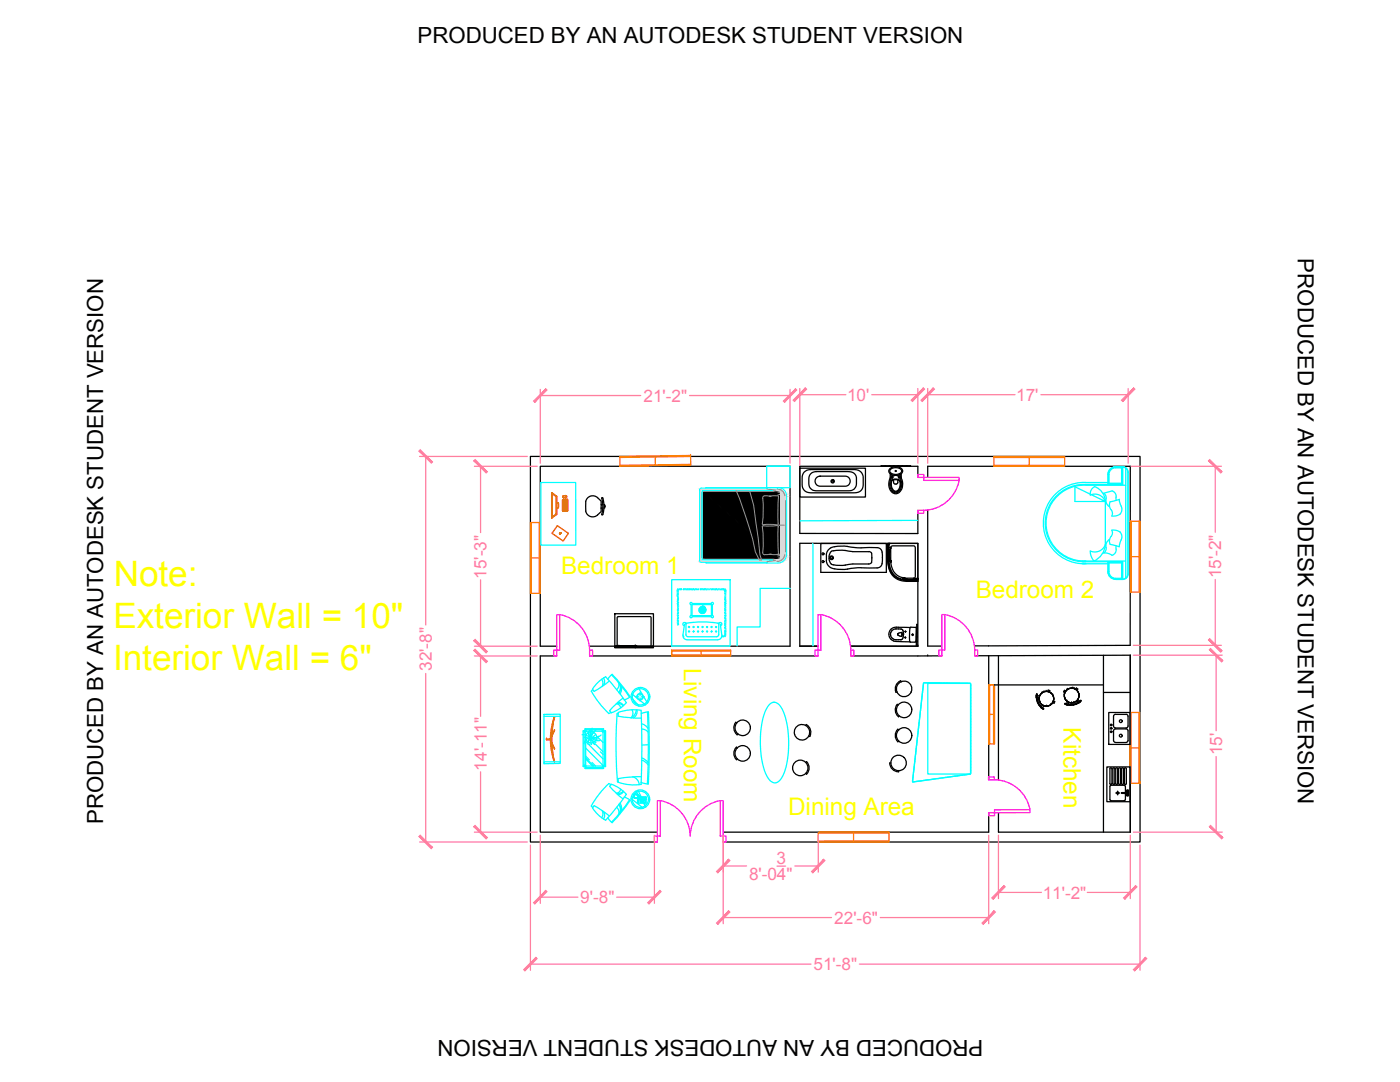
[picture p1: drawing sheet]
<svg xmlns="http://www.w3.org/2000/svg" width="279mm" height="216mm" viewBox="0 0 279 216" stroke-linecap="round" stroke-linejoin="round" font-family="sans-serif">
<defs><g id="words">
<g font-size="7" fill="#ff0">
<text x="22.7" y="117">Note:</text>
<text x="22.6" y="125.3">Exterior Wall = 10&quot;</text>
<text x="22.6" y="133.7">Interior Wall = 6&quot;</text>
</g>
<g font-size="4.8" fill="#ff0">
<text x="112" y="114.5">Bedroom 1</text>
<text x="194.7" y="119.3">Bedroom 2</text>
<text x="136.5" y="133.2" transform="rotate(90 136.5 133.2)">Living Room</text>
<text x="212.2" y="145.1" transform="rotate(90 212.2 145.1)">Kitchen</text>
<text x="157.3" y="162.7">Dining Area</text>
</g>
<g font-size="4.4">
<text x="83.3" y="8.6">PRODUCED BY AN AUTODESK STUDENT VERSION</text>
<text x="259" y="51.6" transform="rotate(90 259 51.6)">PRODUCED BY AN AUTODESK STUDENT VERSION</text>
<text x="20.6" y="164.5" transform="rotate(-90 20.6 164.5)">PRODUCED BY AN AUTODESK STUDENT VERSION</text>
<text x="196.2" y="207.5" transform="rotate(180 196.2 207.5)">PRODUCED BY AN AUTODESK STUDENT VERSION</text>
</g>
<g font-size="3.4" fill="#ff7f9f">
<text x="128.4" y="80.2">21'-2&quot;</text>
<text x="169.1" y="80">10'</text>
<text x="202.8" y="80">17'</text>
<text x="97.1" y="115.5" transform="rotate(-90 97.1 115.5)">15'-3&quot;</text>
<text x="243.7" y="115.4" transform="rotate(-90 243.7 115.4)">15'-2&quot;</text>
<text x="86.2" y="133.9" transform="rotate(-90 86.2 133.9)">32'-8&quot;</text>
<text x="97.1" y="153.7" transform="rotate(-90 97.1 153.7)">14'-11&quot;</text>
<text x="243.9" y="150.7" transform="rotate(-90 243.9 150.7)">15'</text>
<text x="155" y="172.4">3</text>
<text x="149.5" y="175.6">8'-04&quot;</text>
<text x="208.1" y="179.3">11'-2&quot;</text>
<text x="115.8" y="180.2">9'-8&quot;</text>
<text x="166.5" y="184.3">22'-6&quot;</text>
<text x="162.3" y="193.6">51'-8&quot;</text>
</g>
</g></defs>
<!-- layer: 0 -->
<g fill="none" stroke="#000" stroke-width=".25">
<path d="M120.1 99.3h.1a4.5 4.5 0 0 1 0 3.5l-.1-.1a7.4 7.4 0 0 0 0-3.4zM159.6 93.4h12.8a.29 .29 0 0 1 .4 .2 .29 .29 0 0 1-.1 .3v4.8a.35 .35 0 0 1 0 .4 .35 .35 0 0 1-.4 .1h-12.3a.32 .32 0 0 1-.4-.1 .32 .32 0 0 1 0-.4zM160.5 94.2a3.9 3.9 0 0 1 2.6-.5h6.7a1.91 1.91 0 0 1 2.5 2.1v.2a1.82 1.82 0 0 1-2.3 2.3h-7.7a1.84 1.84 0 0 1-2.2-2.3 2.82 2.82 0 0 1 .4-1.8zM161.9 94.4l1-.3h6.2a1.61 1.61 0 0 1 1.8 2.1 1.63 1.63 0 0 1-2.1 1.7h-5.7a1.53 1.53 0 0 1-1.7-1.9 1.97 1.97 0 0 1 .5-1.6zM163 95.3a3.2 3.2 0 0 1 2.2-.3h2.7a1.38 1.38 0 0 1 1.8 .8 1.08 1.08 0 0 1-1.5 1.2h-3.8a1.29 1.29 0 0 1-1.7-1zM176.6 93v-.1h-.7v.1h.8v-.1l2.5 .1M177.7 95.4a2.15 2.15 0 0 0 .9 3.1 1.83 1.83 0 0 0 1.5-2.4l-.2-.7M177.7 94.5a.8 .8 0 0 1-.2-.9 .8 .8 0 0 1 .9-.5 1.35 1.35 0 0 1 1.7 1l-.2 .4M177.7 93.7a1.43 1.43 0 0 1 2.3 .3 1.42 1.42 0 0 1-2.4 0zM177.7 94.5a1.92 1.92 0 0 0 2.2 0M177.7 94.5v.9M177.9 95.9a1.53 1.53 0 0 0 1 2.2 1.69 1.69 0 0 0 .8-2.2"/>
<path d="M177.9 94.7l-.1 .4M177.9 95.8a1.58 1.58 0 0 1 1.7 0M177.9 95.8v.1M177.9 96a1.13 1.13 0 0 1 1.7 .2 1.3 1.3 0 0 1-.9 1.8 1.52 1.52 0 0 1-.8-2M177.9 95.3h.1M178.1 95.2h.1M178.1 95.4h.1M178.2 95.3h.1M178.2 94.8l-.5 .6M178.3 95.9l.1 .5 .2 .2M178.4 93v-.1l.9 .1M178.5 94.9a1.96 1.96 0 0 0 .1 3.4 1.8 1.8 0 0 0 1.1-2.8l-.7-.6"/>
<path d="M179.2 95.9l-.1 .5-.5 .2M179.3 92.9h.7v.1h-.7zM179.3 95.3h.1M179.3 94.8l.6 .6M179.4 95.2h.1M179.4 95.4h.1M179.5 95.3h.1M179.6 95.8l.1 .1M179.7 94.7v.4M179.9 94.5v.9M180 93h.9M180.1 93v-.1l.9 .1"/>
<path d="M181 92.9h.7v.1h-.7zM183.2 95.3v-2.3h-23.6v13.4l23.6 .1v-4.7M185.1 95.3v-2.3h40.5v35.8l-31.1 .1M116.9 100.1a1.43 1.43 0 0 1 2.4-.8l.7 .7v.7M116.9 100.1v.9a1.63 1.63 0 0 0 .9 2.1 1.84 1.84 0 0 0 2.2-1v-.7M120 101.4h.3M120.3 100.7h-.3v.7M120.5 100.7h.2v.7h-.2M120.7 100.9h.1l-.1 .2M163.8 108.5h13.1v5.7h-13.1zM164.9 111.9a1.75 1.75 0 0 0 1.7 1.6M164.9 110.7v1.2"/>
<path d="M165.5 111.1l.1 1 .3 .5M165.9 112.6a6.4 6.4 0 0 0 2.8 .2M165.9 110l-.3 .5-.1 .6M166.6 109.1l-.6 .1a1.72 1.72 0 0 0-1.1 1.5M168.7 109.8l1.5 .3M168.7 109.8h-1.5l-1.3 .2M169.1 109l2.8 .3M169.1 109l-2.5 .1M170.2 112.5l-1.5 .3M170.2 110.1h3.2M170.2 112.5h3.2M171.9 113.3h-1.1a11 11 0 0 1-4.2 .2"/>
<path d="M171.9 109.3h2.6a1.2 1.2 0 0 1 1.5 .9M173.3 110.1l.7 .3M173.9 110.4v1.8M174 112.2l-.7 .3M176 112.4a.98 .98 0 0 1-1 .9h-3.1M176 110.2v2.2M177.1 108.4h5.6a.34 .34 0 0 1 .5 0 .34 .34 0 0 1 0 .5v6.6a.32 .32 0 0 1 0 .5 .32 .32 0 0 1-.4 0h-1.5a3.7 3.7 0 0 1-4.2-4zM177.2 108.7h.2v3.2a3.7 3.7 0 0 0 4.4 3.8h1.1a.3 .3 0 0 1-.5 .2h-1.1a3.6 3.6 0 0 1-3.9-2.6l-.2-1.4zM177.2 108.4l.3 .1a.16 .16 0 0 1-.1 .2 .16 .16 0 0 1-.2-.2zM177.4 109.8v.2zM177.4 111.6l.1 .1zM177.5 112l.4-.1-.5 .2z"/>
<path d="M177.5 110.1v1.3zM177.5 111.6l.2 .6zM177.6 109.2l.2 .2zM177.7 109.3l-.2 .6zM177.8 111.9v.1M177.8 109l.3-.1 4.4 .1 .2 .2v5.5a.49 .49 0 0 1-.1 .6 .49 .49 0 0 1-.6 .1h-1a3.4 3.4 0 0 1-3.2-4zM177.8 111.9h.1M180.2 115.3l.1 .1zM180.3 115.4l.5 .2zM180.5 115.4h.1M180.5 115.3h.1l-.2 .4zM180.5 115.3h.1"/>
<path d="M180.7 115.7h.2zM181 115.7h.1zM181 115.6h1.3zM182.5 115.5l.6-.1zM182.9 115.7l.3-.1v.3h-.3zM183.1 115.4l.1 .2zM185.1 101.8v27.1h2.9M111.1 128.9h-3.3v-35.9h49.9v35.9h-40.1M111.1 130.9h-3.3v35.1h23.4M117.7 130.9h45.5M122.7 122.5h7.4a.26 .26 0 0 1 .3 0 .26 .26 0 0 1 0 .4v5.9a.35 .35 0 0 1-.1 .5 .35 .35 0 0 1-.4 0h-6.8a.3 .3 0 0 1-.4-.1 .3 .3 0 0 1 0-.4zM123 129h7.1a.55 .55 0 0 1-.8 .2h-6.3z"/>
<path d="M123 128.9h4zM123 128.9v.1zM123.2 123.1l6.5-.1a.85 .85 0 0 1 .2 1.1v4.3a.43 .43 0 0 1-.1 .5 .43 .43 0 0 1-.5 0h-5.6a.44 .44 0 0 1-.5-.1 .44 .44 0 0 1 0-.5zM123.4 128.9h.2M123.6 128.9l-.3 .1M123.6 128.9v.1M126.6 128.9v.1M126.6 128.9h.2M126.8 129.2h.1M126.8 128.8l.1 .1zM126.8 129h.1M126.9 128.9v.1"/>
<path d="M130.1 128.9h.3v.3h-.3zM163.2 128.9h-3.6v-20.5h23.6v20.5M169.7 128.9h13.5M177.5 127.1l.3 .5 .5 .3M178 127.2a1.53 1.53 0 0 0 1.3 .5M178.3 125.6a1.06 1.06 0 0 0-.3 1.7M178.3 127.9l.9 .1M178.9 125.5l-.6 .1M178.9 125.5h.2a.89 .89 0 0 1 1 .2 .89 .89 0 0 1 .2 1l-.1 .4M179.1 126.6l.5 .3M179.2 126.6h.1M179.2 128l2.4 .1"/>
<path d="M179.3 125.2a1.48 1.48 0 0 0-1.5 .4 1.48 1.48 0 0 0-.3 1.5M179.3 125.2h2.4M179.3 126.4l-.2 .2M179.6 126.9l.3 .1M179.7 135.8a1.77 1.77 0 0 0-.9 2.3h.2M179.7 135.8l.2 .3M179.8 127.6h-.5M179.9 126.2h.1M179.9 126.2l-.6 .2M179.9 127h.1M180 126.2v.1M180 126.3l-.1 .7"/>
<path d="M180 126.6h.1M180.3 127.1l-.2 .4-.3 .2M180.3 126.6h.1M180.5 127.2h.1M180.6 126h.1M180.7 127.1h.1M180.7 127.3v.1M180.7 125.9h.1M180.7 126.1v.1M180.8 127.2h.1M180.8 126h.1M182 126.7h.1"/>
<path d="M182.1 126.5v.1M182.1 126.7v.1M182.2 126.7h.1M182.8 128l-.2 .1h-.9l-.2-.1 .2-2.8 1.1 .1v2.7M182.9 128h.1v.7M182.9 127.1h.1v.8h-.1M182.9 126.3h.1v.8h-.1M182.9 125.4h.1l.1-.8h-.1l-.1 4.1h.1M182.9 125.4h.1v.8h-.1M183.2 128.9h.1M185.1 130.9h.1M188 130.9h-18.2"/>
<path d="M194.5 130.8h2.8M197.3 130.8l28.3-.1v35.3h-26.3v-3.8M197.3 130.8v24.8M199.3 130.8v24.9M206.8 138.7l.1 .8M206.8 138.6l.1 .2M206.8 138.8v.3M206.9 138.8h.1M206.9 138.7v-.2h.1v.3M206.9 138.9v.6M206.9 138.8v.1M206.9 138.5l-.1 .1"/>
<path d="M206.9 138.5h.1M206.9 139.5l.2 .7M206.9 139.6l.2 .6M207 138.8l.2 1.4 .8 1M207 139.2h.4M207 138.8h.5M207.4 139.5v-.2v.2M207.4 139.5v.4v-.4M207.4 139.5h.1M207.4 139.6h.1M207.4 139.8h.1M207.4 139h.1"/>
<path d="M207.5 139.9v.1l-.1-.1M207.5 138.9h.1M207.5 138.8l-.1 .5 .1-.5M207.5 138.8l.1-.1-.1 .1M207.5 138.8h.1M207.7 138.5l-.1 .2 .1-.2M207.7 138.5l.1-.1-.1 .1M207.7 138.5h.1M207.8 138.4l.2-.2zM207.9 138.3h.1M208 138.2h.1M208.1 138.1l-.1 .1h.1"/>
<path d="M208.1 138.1v.1M208.2 138.1h.1M208.4 138h.1M208.5 138h.1M208.6 138h.2h-.1M208.6 138l-.5 .2M208.6 138h.1M208.8 138h.1M208.9 138l.4 .1M208.9 138l.5 .1M208.9 138h.1M209.1 138h.1"/>
<path d="M209.1 138l.1-.3 .3 .1-.1 .3M209.2 138h.1M209.3 138.1h.2M209.3 138.1h.1M209.5 138.1h.1M209.5 138.1l.2 .2zM209.6 138.2h.1M209.7 138.3l.1 .1M209.8 138.4l.3 .3M209.8 138.4h.1M209.9 138.5h.1M210 138.6h.1"/>
<path d="M210.1 138.7h.1M210.2 138.8l.1 .6zM210.2 140l-.2 .3zM210.2 138.8l-.1-.1 .1 .1M210.2 139h.1M210.2 139.9l.3 .1-.1 .3-.3-.1M210.2 139.8v.2M210.2 139.8h.1M210.2 139.1h.1M210.3 139.2h.1M210.3 139.7h.1M210.3 139.4v.1"/>
<path d="M210.3 139.5l-.1 .3zM212.4 138.6v-.1v.1M212.4 138.6l.1 .6M212.4 138.6h.1M212.4 138.8h.1M212.4 138.9h.1M212.4 139.1h.1M212.4 138.5h.1M212.5 139.2v.1v-.1M212.5 138.4l-.1 .1M212.5 138.3v.1M212.5 139.2h.1"/>
<path d="M212.5 139.3h.1M212.5 139.3l.1 .3zM212.5 138.2h.1M212.6 138.1h.1M212.6 139.5h.1M212.6 138h.1M212.6 139.6l.1 .1M212.7 138l-.2 .4M212.7 137.9l-.3-.2-.1 .3 .2 .2M212.7 139.7l.1 .1zM212.7 139.7h.1M212.7 137.9v.1"/>
<path d="M212.7 137.8v.1M212.8 139.8l.1 .1-.1-.1M212.8 137.7h.1M212.9 139.9h.1M212.9 139.9l.5 .3zM212.9 137.6h.2h-.2M212.9 137.6h.1M212.9 137.6l-.2 .3M212.9 137.6l-.2 .2M213 139.9l-.1 .5M213 140h.1M213.1 137.6h.1"/>
<path d="M213.2 137.5h.1M213.3 137.4h.1M213.4 137.4l-.3 .2 .3-.2M213.4 137.4h.1M213.6 137.3h.6zM213.6 137.3l-.2 .1M213.7 137.3h.1M213.9 137.3h.1M214 137.3h.1M214.2 137.3h.1M214.3 137.4l-.1-.1 .1 .1M214.3 137.4l.3 .1z"/>
<path d="M214.4 137.4h.1M214.6 137.5l.1 .1M214.6 137.5l.2-.2 .3 .2-.2 .2M214.7 140l-.6 .2M214.7 137.6l.3 .3zM214.8 139.9l-.1 .1M214.8 137.6v.1M214.8 139.9h.1M214.9 137.7h.1M214.9 139.8l.3 .3M214.9 139.8h.1M215 139.7h.1"/>
<path d="M215 137.9h.1M215 137.9l.1 .1M215.1 138h.1M215.1 139.6h.1M215.1 138l.1 .1M215.1 139.5l.3 .4M215.2 139.5l-.4 .4M215.2 138.1l.1 .5zM215.2 139.3v.2M215.2 138.2h.1M215.3 139.2h.1M215.3 139.2l-.1 .2z"/>
<path d="M215.3 138.3v.1M215.3 139.1v-.3v.3M215.3 139.1v.1M215.3 138.5h.1M215.3 139.1h.1M215.3 138.6v.2v-.2M215.3 138.8h.1M215.3 138.6h.1M215.3 138.9h.1M215.4 139.9l-.6 .4M215.5 139.9l.2-.2 .1 .1-.2 .1M215.5 139.9h-.1"/>
<path d="M215.6 139.9l-.1 .2M215.8 139.8l-.2 .1M147 144.3l-.2-.2a1.77 1.77 0 0 0 .3 2.5M147.2 149.3l-.2-.2a1.77 1.77 0 0 0 0 2.5M147.2 151.4l-.2 .2M147.3 146.4l-.2 .2M160.8 152.1l.2-.1a1.77 1.77 0 0 1 0 2.5l-.2-.2M160.9 144.6a1.77 1.77 0 0 1 .7 2.4M160.9 144.6l-.1 .2M161.4 146.9l.2 .1M177.8 152.2h-.2a1.77 1.77 0 0 0 1.7 1.8M179.2 145.5a1.77 1.77 0 0 0 0 2.5"/>
<path d="M179.2 145.5l.1 .2M179.2 140.7l-.1-.2a1.77 1.77 0 0 0 .2 2.5l.2-.1M179.3 147.9l-.1 .1M179.3 153.8v.2M207.1 140.2l.4 .6M207.1 140.2h.1M207.1 140.2l.3 .6M207.4 140.8l.5 .5M207.5 140.8l.4 .5M207.5 140h.1M207.5 140l.3 .5M207.6 140.2h.1"/>
<path d="M207.6 140.3h.1M207.7 141.1l.2 .3M207.7 140.4h.1M207.8 140.5l.1 .1M207.9 141.3h.1M207.9 141.3l.2 .1M207.9 140.6l.5 .3M207.9 140.6l.5 .2M207.9 140.6h.1M208 141.3l-.1 .1M208 141.2l.3 .2v.1l-.4-.2M208 140.7l-.2 .3"/>
<path d="M208 140.7h.1M208.1 141.4h.1M208.1 141.4l.2 .1M208.2 140.7v.1M208.3 140.8h.1M208.4 140.8l-.3 .4M208.4 140.9h.2M208.4 140.8l.2 .1M208.4 140.8v.1M208.7 140.9h-.1h.3M208.9 140.9h.1M209 140.9h.1"/>
<path d="M209.1 140.9h-.2M209.1 140.9h.1M209.3 140.8l.5-.3-.5 .3M209.3 140.8l-.2 .1M209.3 140.8l-.1 .1M209.3 140.8h.1M209.4 140.8h.1M209.6 140.7h.1M209.7 140.6h.1M209.9 140.4h.1M209.9 140.4l-.1 .1M210 140.3l-.1 .1"/>
<path d="M210.1 140.1h.1M212.5 140.4l.4 .2M212.8 140.6l.3 .1M212.8 140.4l-.2-.1-.1 .1 .4 .2M212.8 140.4l1.4 .1M212.9 140.6l.7 .1M213.2 140.1h.1M213.3 140.1l-.1 .4M213.6 140.2h-.2h.2M213.6 140.2h.4zM213.6 140.2h.1M213.7 140.2h.1"/>
<path d="M213.9 140.2h.1M214.1 140.2h-.1M214.1 140.2h.1M214.2 140.7h-.6M214.2 140.6l-.6 .1M214.2 140.6h.1M214.2 140.5h.1M214.3 140.2h.1M214.4 140.1h.1M214.5 140.1h.1M214.8 140.3l-.6 .2M214.8 140.3h.1"/>
<path d="M214.8 140.5l-.6 .1M214.8 140.4l-.6 .2M214.8 140.4h.1M215.5 140.1l-.6 .3M215.5 140.1l-.6 .4M215.5 140.1h.1M215.6 140.1l-.3 .1M220.9 153h4.6v7h-4.6zM221.3 142.2h4.2v6.3h-4.2zM221.5 156.3l.2 .2 .2-.2M221.5 153.4l.2-.2 .2 .2M221.5 153.4v3"/>
<path d="M221.9 153.4v3M222.1 153.4l.2-.2 .2 .2v2.9l-.2 .2-.2-.2M222.1 153.4v3M222.6 148.2h2.1M222.7 158.2h.8M222.7 153.3h.3l.1 .1v2.9l-.2 .2-.2-.2zM223.1 157.9v.7M223.3 153.3h.3v.1v2.9l-.2 .2-.2-.2zM223.8 158.2h1.3l-1.2 .1zM223.9 153.3h.3v.1v2.9l-.2 .2-.2-.2zM224.4 153.4l.2-.2 .2 .2v2.9l-.2 .2-.2-.2M224.4 153.4v3"/>
<path d="M224.6 156.9l-.2-.2-2.8 .1-.1 2.7 .2 .3h2.7l.2-.3M224.6 156.9v1.3M224.6 158.3v1.2M224.7 142.5l.2 .1 .2 .3v2l-.4 .4M224.7 145.4l.4 .2v.2v1.9l-.2 .4h-.2M224.7 142.6h-2.3l-.2 .3v2l.4 .4h2.1M224.7 145.5l-2.1-.1-.3 .2-.1 2.1 .1 .2 .3 .2M224.8 158.2l.1-.5h.3v1.1h-.3l-.1-.5M131.2 168h-25.3v-76.9h121.6v76.9h-83.2M137.7 166h.1M197.3 162.2v3.8h-53"/>
<circle cx="166.2" cy="96" r=".33"/>
<circle cx="166.2" cy="96" r=".19"/>
<circle cx="178.1" cy="95.3" r=".05"/>
<circle cx="178.7" cy="94" r=".1"/>
<circle cx="179.4" cy="95.3" r=".05"/>
<circle cx="164.2" cy="110.5" r=".2"/>
<circle cx="164.2" cy="112.1" r=".2"/>
<circle cx="166" cy="111.3" r=".37"/>
<circle cx="166" cy="111.3" r=".22"/>
<circle cx="177.5" cy="111.4" r=".05"/>
<circle cx="177.5" cy="110.1" r=".05"/>
<circle cx="177.6" cy="110" r=".13"/>
<circle cx="177.6" cy="111.5" r=".13"/>
<circle cx="177.8" cy="112.2" r=".07"/>
<circle cx="181" cy="115.6" r=".13"/>
<circle cx="182.3" cy="115.7" r=".06"/>
<circle cx="182.4" cy="115.6" r=".13"/>
<circle cx="182.5" cy="115.7" r=".07"/>
<circle cx="122.8" cy="129" r=".17"/>
<circle cx="127" cy="128.9" r=".06"/>
<circle cx="180.4" cy="137.5" r="1.55"/>
<circle cx="180.7" cy="127.2" r=".05"/>
<circle cx="180.7" cy="126" r=".05"/>
<circle cx="182.1" cy="126.6" r=".12"/>
<circle cx="148.2" cy="145.2" r="1.55"/>
<circle cx="148.2" cy="150.3" r="1.55"/>
<circle cx="159.7" cy="153.2" r="1.55"/>
<circle cx="160.1" cy="146.1" r="1.55"/>
<circle cx="179.3" cy="152.2" r="1.55"/>
<circle cx="180.4" cy="141.6" r="1.55"/>
<circle cx="180.4" cy="146.7" r="1.55"/>
<circle cx="221.8" cy="146" r=".16"/>
<circle cx="221.8" cy="144.7" r=".16"/>
<circle cx="221.8" cy="145.3" r=".16"/>
<circle cx="223" cy="158.2" r=".2"/>
<circle cx="223.7" cy="146.8" r=".29"/>
<circle cx="223.7" cy="143.9" r=".29"/>
<circle cx="225" cy="157.9" r=".12"/>
<circle cx="225" cy="158.6" r=".12"/>
</g>
<!-- layer: DOOR -->
<g fill="none" stroke="#f0f" stroke-width=".25">
<path d="M183.2 94.7h1.2v.6h-1.2zM184.4 95.3h7v.6h-7zM191.4 95.8a7.3 7.3 0 0 1-7.1 6M183.2 101.8h1.1v.6h-1.1zM110.5 129.7h.6v1.2h-.6zM111.1 122.7h.6v7h-.6zM111.7 122.6a7.3 7.3 0 0 1 6 7.1M117.7 129.7h.6v1.2h-.6zM162.6 129.7h.6v1.2h-.6zM163.2 122.7h.6v7h-.6zM163.8 122.6a7.3 7.3 0 0 1 6 7.1M169.8 129.7h.6v1.2h-.6z"/>
<path d="M187.4 129.7h.6v1.2h-.6zM188 122.6h.6v7.1h-.6zM188.5 122.6a7.3 7.3 0 0 1 6 7.1M194.5 129.7h.6v1.2h-.6zM131.2 159.8h.6v7h-.6zM131.8 159.8a7.3 7.3 0 0 1 6 7 7.3 7.3 0 0 1 5.9-7M143.7 159.8h.6v7h-.6zM197.3 155h1.1l.1 .6h-1.2zM198.4 155.6a7.3 7.3 0 0 1 7.2 5.9M130.6 166.8h.6v1.2h-.6zM144.3 166.8h.6v1.2h-.6zM197.3 162.2h1.2v.6h-1.2z"/>
<path d="M198.5 161.6h7v.6h-7z"/>
</g>
<!-- layer: WINDOWS -->
<g fill="none" stroke="#ff7f00" stroke-width=".25">
<path d="M123.7 91.1l14.1-.2 .1 2-14.2 .1zM130.8 91.2v1.5M137.8 90.9h.1M137.8 91.1l-14.1 .2M137.9 92.7l-14.2 .2M198.4 91.1h14.1v1.9h-14.1zM198.4 93h.1M198.4 92.9h14.1M198.4 91.3h14.1M205.4 91.3v1.6M105.9 104.3h1.9v14.1h-1.9zM106 104.3v14.1"/>
<path d="M106 111.3h1.6M107.6 104.3v14.1M107.8 118.4h.1M225.6 104h1.9v14.1h-1.9zM225.8 104v14.1M225.8 111.1h1.5M227.3 104l.1 14.1M227.5 118.1h.1M134 129.7h11.8v1.2h-11.8zM134 129.9h11.8M134 130.7h11.8M134 129.7v1.2"/>
<path d="M139.9 129.9v.8M197.3 136.7h1.2v11.7h-1.2zM197.3 136.7h1.2M197.5 136.7v11.7M198.3 136.7v11.7M197.5 142.6h.8M225.5 142.2h2v14.1h-2zM225.7 142.2v14.1M225.7 149.2h1.6M227.3 142.2v14.1M227.5 156.3h.1M163.3 166h14.1v2h-14.1z"/>
<path d="M163.3 168h.1M163.3 166.2h14.1M170.3 166.2v1.6M177.4 167.8h-14.1"/>
</g>
<!-- layer: 0 -->
<g fill="none" stroke="#0ff" stroke-width=".25">
<path d="M214.5 97.1l6.1 3h-6.1zM216.7 96.7a7.7 7.7 0 0 0-8.1 7.7 7.7 7.7 0 0 0 8.1 7.7M216.7 96.7h7.4M218.4 97.1a3.2 3.2 0 0 1 2.2 3v8.6M218.5 97.1a1.54 1.54 0 0 0-.9 1.7 2.23 2.23 0 0 1 3 1.3M220.3 98.4a1.22 1.22 0 0 1 .4 1.5 1.47 1.47 0 0 0 .6 1.2M221.1 96.3a20.8 20.8 0 0 0-7 .3 8.1 8.1 0 0 0-5.8 9.1 8.1 8.1 0 0 0 8.4 6.8M221.9 98a1.34 1.34 0 0 1 .8 1.6l.1 .2M222 98l-1.7 .4M222.6 93.2a1.47 1.47 0 0 0-1.4 1.5v1.9h2.8v-3.4h-1.3M222.6 93.3a1.32 1.32 0 0 0-1.3 1.4v1.7h2.5v-3h-1.1M222.6 93.1a1.55 1.55 0 0 0-1.5 1.6"/>
<path d="M222.7 93.1h1.4v3.6h-3v-2M224.1 93.2a1.01 1.01 0 0 1 1 1M224.1 93.1a1.09 1.09 0 0 1 1 1.1M224.7 93.4v22M224.7 96.8h-8a7.6 7.6 0 0 0-7.9 7.6 7.6 7.6 0 0 0 7.9 7.5M225.1 94.2v20.3a1.01 1.01 0 0 1-1 1M225.1 94.2v20.3a1.09 1.09 0 0 1-1 1.1M135.1 117.8h.3M135.1 117.9l.3 .1M135.2 117.6l.2 .1M135.2 119.4l.2 .1M135.3 117.5l.1 .2"/>
<path d="M135.4 118.7l-.3 .1M135.4 118.9l-.3 .1M135.4 118.3l-.3 .1M135.4 118.1h-.3M135.4 119.6l-.2 .1M135.4 119.8h-.2M135.4 118.6l-.3 .1M135.4 118.4l-.2 .1M135.4 119.2h-.2M135.4 119.6h-.2M135.6 117.5v.2M135.8 117.5l-.1 .2"/>
<path d="M135.9 117.5v.2M136 117.5l.1 .2M136.4 117.5v.2M136.5 117.5v.2M136.7 117.5v.2M136.9 117.4v.3M137.1 117.5l-.1 .2M137.2 117.5l-.1 .2M137.3 117.5v.2M137.5 117.5v.2M137.6 117.5v.2M137.8 117.5v.2"/>
<path d="M137.9 117.4l.1 .3M138.1 117.5v.2M138.3 117.5l-.1 .2M138.4 117.5v.2M138.5 117.5l.1 .2M138.8 117.5l-.1 .2M139 117.5v.2M139.2 117.5v.2M139.5 117.5l-.1 .2M139.8 117.5v.2M139.9 117.5v.2M140 117.5l.1 .2"/>
<path d="M140.3 117.4v.3M140.4 117.5v.2M140.6 117.5l-.1 .2M140.7 117.5v.2M140.8 117.5l.1 .2M141.1 117.5l-.1 .2M141.3 117.5v.2M141.5 117.5v.2M141.8 117.5l-.1 .2M142 117.5v.2M142.2 117.5v.2M142.3 117.5v.2"/>
<path d="M142.5 117.4v.3M142.7 117.5v.2M142.9 117.5l-.1 .2M143 117.5l-.1 .2M143.1 117.5l.1 .2M143.4 117.5l-.1 .2M143.6 117.5l-.1 .2M143.8 117.5l-.1 .2M144 117.5l-.1 .2M144.2 117.5l-.1 .2M144.4 117.5l-.1 .2M144.5 117.5v.2"/>
<path d="M144.6 119.2h.2M144.6 119.6h.2M144.6 118.5l.2 .1M144.6 118.9l.2 .1M144.6 118.1l.3 .1M144.6 118.3l.2 .1M144.7 119.6l.1 .1M144.7 119.8h.1M144.7 118.7l.1 .1M144.7 117.5l-.1 .2M144.8 117.6l-.2 .2M144.8 119.4l-.2 .1"/>
<path d="M144.9 118h-.3M144.9 117.8l-.2 .1M216 112.1h8.1M216 112.5h5.1M216 111.9h8.7M217.6 110a2.24 2.24 0 0 0 3-1.3 3.9 3.9 0 0 1-2.3 3.2l-.6-1.1zM221.1 114.1a1.54 1.54 0 0 0 1.5 1.5M221.1 114.1v-2h3v3.5h-1.4M221.2 114.1a1.47 1.47 0 0 0 1.4 1.4M221.2 114.1v-1.9h2.8v3.3h-1.3M221.3 114.1a1.32 1.32 0 0 0 1.3 1.3M221.3 114.1v-1.8h2.5v3.1h-1.1"/>
<path d="M221.3 107.7a1.66 1.66 0 0 0-.5 1.8l-.5 .8 1 .2 .6 .3a1.35 1.35 0 0 0 .8-1.7l.1-.2M221.4 107.7h.1M221.4 101v.1M221.9 105.8a1.48 1.48 0 0 1 1.5 .4 1.48 1.48 0 0 1 .4 1.5l-.4 1.4-1.8-.5a1.63 1.63 0 0 1 .3-1.9zM223.6 102.5a1.84 1.84 0 0 0-.1-2.1l-.1-.7-1.8 .4a1.67 1.67 0 0 0 .3 1.9v1h.7l1-.4M118.2 137.5l.4 .5M118.2 137.5l1.2-1.4 1.5-1.1 2.1 2.5 2 2.7-.9 .8-1.5 1-.6 .2-.3-.4M118.3 137.6l-.3 .3a18.2 18.2 0 0 0 3.5 4.5l.5-.2M120.1 135.5a1.28 1.28 0 0 1 .1 1.5M120.4 135.3a1.26 1.26 0 0 1 0 1.5M121.6 135.9l-3 2.1M122 134.7l1.9 2.1 1.7 2.3"/>
<path d="M122.2 134.6l1.9 2.1 1.6 2.3M122.2 134.6l-.9 1M123.4 136.1a1.22 1.22 0 0 1-.3 1.5M123.6 136.4a1.6 1.6 0 0 1-.1 1.8M123.7 136.6a1.66 1.66 0 0 1-.2 1.6M124 136.9a2.06 2.06 0 0 1-.2 1.6M124.3 139.3l-2.6 2.5M125.8 139l-1.2 .7M125.9 139.1l1.7 1.8M126.1 138.4l1 .9M126.9 139h.6M127.4 137.2l.8 1.4"/>
<path d="M127.6 139.7l1.2 .9M127.7 138.1v.7M127.7 139.3v.6M128 139h.6M128.4 138.8l.8 1.5M135.1 120.1h.3M135.1 123.8h.3M135.1 122.8h.3M135.2 120.2h.2M135.2 123.9h.2M135.2 121.3l.2 .1M135.2 123.1l.2 .1"/>
<path d="M135.2 122.1l.2 .1M135.4 123.5l-.2 .1M135.4 123.4h-.2M135.4 122.4h-.2M135.4 122.5h-.2M135.4 121.6l-.2 .1M135.4 121.8h-.2M135.4 120.3l-.3 .1M135.4 120.5l-.2 .1M135.4 124.3l-.2 .1M135.4 124.1h-.3M135.4 120.7l-.2 .1"/>
<path d="M135.4 121.1l-.2 .1M135.4 122.9l-.2 .1M135.4 123.3h-.2M135.4 122.3h-.2M135.4 121.9h-.2M135.4 121.5h-.2M135.4 124.4l-.2 .1M135.4 120.9l-.2 .1M135.4 124.6l-.2 .1M136.4 126.9l.1 .2M136.6 124.9l-.2-.1-.1-.4 .3-.2 .3 .3v2.1l.2 .4h.2M136.6 124.5l-.3 2.4 .4 .6 .4 .1"/>
<path d="M136.9 124.5l.1-.1a16.1 16.1 0 0 1 6.4 0v.1M137.1 127.7h6.2M137.3 127.1h5.7M137.4 125.1h.1M137.4 126h.1M137.5 125.9h.1M137.5 125h.1M137.5 125.2h.1M137.5 126.1h.1M137.6 125.1h.1M137.6 126h.1M138.1 120.6h3.9v2.2h-3.9z"/>
<path d="M138.3 126h.1M138.3 125.1h.1M138.4 125.9h.1M138.4 125h.1M138.4 126.1h.1M138.4 125.2h.1M138.5 126h.1M138.5 125.1h.1M139.2 126h.1M139.2 125.1h.1M139.3 125.9h.1M139.3 125h.1"/>
<path d="M139.3 126.1h.1M139.3 125.2h.1M139.4 126h.1M139.4 125.1h.1M139.5 121.9h.3l-.2 .3M139.5 121.7l1.4 .1M139.5 121.5l.3 .2-.3 .1M139.6 121.3l.6 .4M139.7 122.2l.2-.1v.3M139.7 121.2l.1 .3-.3-.1M139.9 121.1l.3 .6M140 122.4l.1-.3 .2 .3"/>
<path d="M140 121v.4l-.3-.2M140.1 126h.1M140.1 125.1h.1M140.1 121l.1 .3 .2-.3M140.2 121.7l-.4 .6M140.2 121.7l.3 .7M140.2 121.7l-.7 .3M140.2 125.9h.1M140.2 125h.1M140.2 126.1h.1M140.2 125.2h.1M140.2 121l-.1 1.4"/>
<path d="M140.3 126h.1M140.3 125.1h.1M140.5 121.1l-.1 .3 .3-.2M140.6 121.2l-.4 .5M140.6 122.3l-.3-.2v.3M140.8 121.3l-.3 .3h.4M140.8 121.4l-.6 .3 .5 .4M140.8 122h-.3l.2 .3M140.9 121.7l-.3 .1 .3 .1M141 126h.1M141 125.1h.1M141.1 125.9h.1"/>
<path d="M141.1 125h.1M141.1 126.1h.1M141.1 125.2h.1M141.2 126h.1M141.2 125.1h.1M141.9 126h.1M141.9 125.1h.1M142 125.9h.1M142 125h.1M142 126.1h.1M142 125.2h.1M142.1 126h.1"/>
<path d="M142.1 125.1h.1M142.2 120.6l.2-.2-.2-.2-.3 .2h-3.8l-.2-.2-.2 .2 .2 .2v2.2l-.1 .1v.3l.1 .1 .2-.3 3.8 .1 .3 .2 .2-.3-.2-.2M142.2 120.7v2.1M142.8 126h.1M142.8 125.1h.1M142.9 125.9h.1M142.9 125h.1M142.9 126.1h.1M142.9 125.2h.1M143 126h.1M143 125.1h.1M143.7 124.5l.4 2.4-.4 .6-.5 .1"/>
<path d="M143.8 124.9l.2-.1v-.4l-.3-.2-.3 .3v2.1v.2l-.4 .2M144.2 126.9v.2M144.4 126.9l-.1 .2M144.5 126.9v.2M144.6 126.9l.2 .1M144.6 126.8l.2 .1M144.6 121.1l.2 .1M144.6 120.9l.2 .1M144.6 120.7l.2 .1M144.6 122.9l.2 .1M144.6 121.9h.2M144.6 123.3h.2"/>
<path d="M144.6 121.5h.2M144.6 122.3h.2M144.6 126.6h.2M144.6 126.3l.2 .2M144.6 124.8l.2 .1M144.6 124.6l.2 .1M144.6 124.4l.2 .1M144.6 125.2l.2 .1M144.6 120.3l.3 .1M144.6 120.5l.2 .1M144.6 126l.3 .1M144.6 126.2l.2 .1"/>
<path d="M144.6 124.3l.2 .1M144.6 124.1h.3M144.7 123.4h.1M144.7 121.6l.1 .1M144.7 122.4h.1M144.7 125.3l.1 .1M144.7 123.5l.1 .1M144.7 121.8h.1M144.7 122.5h.1M144.7 125.5h.1M144.8 120.2h-.2M144.8 123.9h-.2"/>
<path d="M144.8 121.3l-.2 .1M144.8 123.1l-.2 .1M144.8 122.1l-.2 .1M144.8 125l-.2 .1M144.8 125.9h-.2M144.9 120.1h-.2M144.9 123.8h-.2M144.9 122.8h-.2M144.9 125.7l-.2 .1M116.2 146.6l.7 .1 1.1 .5M116.4 152.9v.1M116.4 145.8v7.1"/>
<path d="M116.5 145.8h.1M116.5 153h.1M116.5 145.8l.1 7.1M116.5 152.9v.1M116.6 152.8l.3 .4M116.6 152.6l.5 .6M116.6 147.1l1 .1M116.8 145.5h3.7M116.8 153.3v-.1h3.6v.1M116.8 153.4h3.6M116.9 145.9h3.5v7h-3.5zM116.9 151.2l1.6 1.7"/>
<path d="M116.9 147.9l3.5 3.5M116.9 150.9l.7 .7M116.9 146.5l.1 .1M116.9 151.5l1.4 1.4M116.9 149.3l3.5 3.5M116.9 145.6l-.3 .3M117.1 145.6l-.5 .5M117.4 145.9v.7l.3 .5M117.4 146.3v.1M117.5 147.7v.1M117.7 147.5v.1M117.7 145.7a1.64 1.64 0 0 0 2 2.1"/>
<path d="M117.7 148.5v.1M117.8 147.3l-.5 1.1M117.8 147.3v-.1a1.49 1.49 0 0 0-1.3 1.2M117.8 147.3l-.5 .7M117.9 147.2l.2 1.4M117.9 147.1v.1M117.9 145.7v.1M117.9 147.4l.3 .6 .5 .6M117.9 147.3a1.47 1.47 0 0 0 1 .8M118 147v.1M118 147.2l1.4 .2M118 147.3v.1"/>
<path d="M118.2 152.1l.7 .8M118.2 145.3a1.81 1.81 0 0 0-.2 1.9M118.2 145.8l-.2 1.5M118.4 146.2v.1M118.4 147.9v.2M118.5 147.4v.1M118.5 147.1v.1M118.7 148.3l1.7 1.7M118.8 146.6l-.6 .6M118.9 147.7v.1M119 146.8l1.4 1.4M119.1 145.5a2.02 2.02 0 0 0-1 1.7"/>
<path d="M119.5 146.9v.1M119.8 150l.6 .6M120 146.7l-1.1 .5h-.9M120.1 145.9l.3 .2M120.1 145.6l.6 .5M120.3 145.6l.4 .3M120.7 145.9h.1l.1 7M120.7 152.9h.1M120.7 145.9v7M120.7 152.8l-.4 .4M120.7 152.6l-.6 .6M121.7 156.9l2.6 2.5"/>
<path d="M122 156.6l-.5-.3a18.2 18.2 0 0 0-3.5 4.5l.3 .3M122 156.5l1.6 .8 1.4 1.2-2 2.7-2.1 2.5-1.5-1.1-.8-.9-.4-.5 .4-.4M122 156.5l-.3 .4M123 140.4a.92 .92 0 0 1 .9 .9M123.1 140.4a1.62 1.62 0 0 1 1.3 .4M123.3 140.2a1.17 1.17 0 0 1 1.1 .6M123.4 156.1l2.6 .5 2-.1M123.4 142.4h-.3a90.1 90.1 0 0 0 .1 13.6h.2M123.9 157.4a.92 .92 0 0 1-.9 .9M124.4 157.9a1.62 1.62 0 0 1-1.3 .5M124.4 157.9a1.17 1.17 0 0 1-1.1 .6M124.6 159.1l1.2 .6"/>
<path d="M125.6 159.6l-1.7 2.3-1.9 2.2M125.7 159.7l-1.6 2.3-1.9 2.1M125.9 159.3l2.5 2M126.1 141.6a1.24 1.24 0 0 1-.2 1.6M126.3 155a1.7 1.7 0 0 1 1.3 1.6M126.5 158.7v-.1a.58 .58 0 0 0 .8 .7h.1l-.8-.1-.2-.2zM126.5 158.6l.6-.1 .6 .5-.8-.4zM126.9 157.9l.5 .8M127 159.3h-.1M127 141.6l-.2 .8-.8 .8M127.1 141.6a1.58 1.58 0 0 1-.7 1.7M127.2 158.7h.1"/>
<path d="M127.2 159h1.7v1.2l-1.6 .1zM127.3 160l.1 .1zM127.3 159.8l.1 .1zM127.3 159.7l.1 .1zM127.3 157.7l.7 1.3M127.3 159.5h1.6M127.5 159.3v.1M127.5 159.4l-.2 .1M127.5 159.2l-.1-.1 .1 .2M127.5 159.2v.1M127.5 159.2h1.2M127.5 159.4h1.2"/>
<path d="M127.6 158.9v.1M127.7 159.5h.8M127.7 159.1h.8M127.8 159.9h.1M127.8 159.7h.1M128 159.9h.1M127.9 141.7l-1.9-.1-2 .4-.6 .2v.7l2.6 .3 2 .1M128 141.7l.1 7.4-.1 7.4M128 142.4l1.4-.3a143.2 143.2 0 0 1 0 14.3l-1.5-.3M128 144.4a2.15 2.15 0 0 1 1.3 .9M128 155h-2l-2.7 .4 .1 .7M128 159.9l.1 .2z"/>
<path d="M128 159.8l.1 .1zM128.1 145.5a1.64 1.64 0 0 1 1.3 .6M128.1 151.7l.7 .3 .5 .6M128.1 151.2l.7 .4 .5 .6M128.2 159.9h.1M128.4 159.8h.4v.3h-.4zM128.5 159.7v.1M128.6 159.7v.1M128.7 159.8l-.3-.1v.1h.4v-.1v.1M128.7 159.7v.1zM128.7 159.4l.2 .1M128.7 159.3v.1"/>
<path d="M128.7 159.3l.2-.2v.4M128.9 159.2l-.2 .1M128.9 159.2l-1.5-.1-.1 .4M129.2 142.1a143.6 143.6 0 0 1 0 14.3M129.4 148.6l-1.3 .1M118.6 160.8l3 2M120.2 161.7a1.28 1.28 0 0 1-.1 1.5M120.4 161.9a1.26 1.26 0 0 1 0 1.5M121.3 163.1l.9 1.1M123.1 161.1a1.22 1.22 0 0 1 .3 1.5M123.5 160.5a1.66 1.66 0 0 1 .2 1.6M123.5 160.5a1.6 1.6 0 0 1 .1 1.8"/>
<path d="M123.8 160.3a2.06 2.06 0 0 1 .2 1.5M127.8 160v.1M127.9 160l.1 .1h-.1M128 160h.1M128 160.1h.1M128.2 160v.1M128.4 160.3l.5 .7-.4-.7M128.9 160.2v.1"/>
<circle cx="127.7" cy="139" r=".54"/>
<circle cx="127.7" cy="139" r=".65"/>
<circle cx="127.8" cy="139" r="1.87"/>
<circle cx="127.8" cy="139" r="1.62"/>
<circle cx="137.5" cy="125.1" r=".05"/>
<circle cx="137.5" cy="126" r=".05"/>
<circle cx="138.4" cy="125.1" r=".05"/>
<circle cx="138.4" cy="126" r=".05"/>
<circle cx="139.3" cy="125.1" r=".05"/>
<circle cx="139.3" cy="126" r=".05"/>
<circle cx="140.2" cy="125.1" r=".05"/>
<circle cx="140.2" cy="126" r=".05"/>
<circle cx="141.1" cy="126" r=".05"/>
<circle cx="141.1" cy="125.1" r=".05"/>
<circle cx="142" cy="125.1" r=".05"/>
<circle cx="142" cy="126" r=".05"/>
<circle cx="142.9" cy="125.1" r=".05"/>
<circle cx="142.9" cy="126" r=".05"/>
<circle cx="118" cy="147.1" r="1.11"/>
<circle cx="127.8" cy="159.5" r="1.87"/>
<circle cx="127.8" cy="159.5" r="1.62"/>
</g>
<!-- layer: cad-block.com -->
<g fill="none" stroke="#f00" stroke-width=".25">
<path d="M110.1 98.4v4.9M110.1 98.4l1 .6M110.1 98.3v.1M110.2 98.3l-.1 .1M110.2 98.5l.8 .6v3.5l-.8 .5zM111 98.9v3.8M111.1 99h.1M111.1 99v3.6M112.3 99.8h1v2.1h-1zM112.4 98.9v.4M112.4 99.3h.1M112.4 98.9h.1"/>
<path d="M112.4 99.8v.2M112.4 99.9h.1M112.4 99.8h.1M112.5 99.9h.1M112.5 99.8v2.1M112.5 100h.1M112.5 99.8h.1M112.5 99.8l.1 .2M112.7 99.8v.1M112.7 99.9v2M112.7 99.8h.1M112.7 99.9h.1"/>
<path d="M112.8 99.8h.1M112.8 99.9h.1M112.8 99.8v2.1v-.2M112.8 100h.1M112.8 99.8h.3M112.9 99.1h.1M112.9 99.8h.1M113 98.9l.1 .2a.44 .44 0 0 1-.7 .2M113 98.9h-.6M113.1 99.8h.1M113.1 99.8v.7M113.1 99.9v.1"/>
<path d="M113.1 99.9h.1M113.2 99.8v.1M113.2 99.8h.1M113.2 99.9h.1M113.2 99.9v.1M110.1 103.3h.1M110.2 103.3h-.1M110.2 106.3l2.1 1.6M111.1 102.6h.1M111.1 102.7l-.9 .6M111.1 101.3l.2 .1M111.2 105l-1 1.4"/>
<path d="M111.3 104.9h-.1M111.3 100.3l.1 .1 .1 .4v.4l-.2 .2M111.3 104.9l2.1 1.6M111.3 100.3h.1M111.3 100.3h-.2M111.4 101.3l-.1 .1M111.7 106.5h.1M111.8 106.5h.1M111.8 106.3v.1M111.8 106.3l-.1 .1M111.8 106.3h.1M111.9 106.3h.1z"/>
<path d="M111.9 106.3v.1M111.9 106.4h.1M111.9 106.4l-.1 .2M112.4 107.9h-.1M112.4 100.1v.1M112.4 100.3v.5M112.4 100.9v.5M112.4 101.5v.1M112.4 101.6v.3M112.4 101.8h.1M112.4 101.6h.1M112.4 101.5h.1"/>
<path d="M112.5 101.3h.1M112.4 101.2h.1M112.4 101h.1M112.4 100.9h.1M112.5 100.7h.1M112.4 100.6h.1M112.4 100.4h.1M112.4 100.3h.1M112.4 100.1h.1M112.4 101.9h.1M112.5 101.9h.1M112.5 101.7h.1"/>
<path d="M112.5 101.6h.1M112.5 101.4h.1M112.5 101.1h.1M112.5 100.8h.1M112.5 100.2h.1M112.6 101.8h.1M112.6 101.6h.1M112.6 101.5h.1M112.6 101.3h.1M112.6 101.2h.1M112.6 101h.1M112.5 100.9h.1"/>
<path d="M112.5 101h.1M112.5 100.6h.1M112.5 100.4h.1M112.5 100.3h.1M112.5 100.1h.1M112.6 101.9h.1M112.6 101.7h.1M112.6 101.4h.1M112.6 101.1h.1M112.6 100.9h.1M112.6 100.7h.1M112.6 100.6h.1"/>
<path d="M112.6 100.4h.1M112.6 100.3h.1M112.6 100.2h.1M112.6 100h.1M112.7 100h.1M112.7 100.1h.1M112.7 100.2h.1M112.7 100.3h.1M112.7 100.4h.1M112.7 100.5h.1M112.7 100.6h.1M112.7 100.7h.1"/>
<path d="M112.7 100.8h.1M112.7 100.9h.1M112.7 101h.1M112.7 101.1h.1M112.7 101.2h.1M112.7 101.3h.1M112.7 101.4h.1M112.7 101.5h.1M112.7 101.6h.1M112.7 101.7h.1M112.7 101.9h.1M112.8 100.1h.1"/>
<path d="M112.8 100.2h.1M112.8 100.3h.1M112.8 100.4h.1M112.8 100.5h.1M112.8 100.6h.1M112.8 100.7h.1M112.8 100.8h.1M112.8 100.9h.1M112.8 101h.1M112.8 101.1h.1M112.8 101.2h.1M112.8 101.3h.1"/>
<path d="M112.8 101.4h.1M112.8 101.5h.1M112.8 101.6h.1M112.8 101.7h.1M112.8 101.9h.1M112.9 100.8h.1M112.9 100.9h.1M112.9 101.2h.1M112.8 101.9h.4M112.9 100h.1M112.9 100.2h.1M112.9 100.3h.1"/>
<path d="M112.9 100.4h.1M112.9 100.5h.1M112.9 100.6h.1M112.9 100.7h.1M112.9 101h.1M112.9 101.1h.1M112.9 101.3h.1M112.9 101.4h.1M112.9 101.5h.1M112.9 101.6h.1M112.9 101.7h.1M113 101.5h.1"/>
<path d="M113 101.5v.1M113 101.3h.1M113 101.3v.1M113 101.2h.1M113 101.2v.1M113 101h.1M113 101v.1M113 100.9h.1M113 100.9v.1M113 100.7h.1M113 100.7l.1 .1M113 100.6h.1"/>
<path d="M113 100.6l.1 .1M113 100.4h.1M113 100.4l.1 .1M113 100.3h.1M113 100.3v.1M113 101.6v.3M113 101.6h.1M113 101.4h.1M113 101.1h.1M113 100.2h.1M113.1 101.5h.1M113.1 101.6h.1"/>
<path d="M113.1 101.3h.1M113.1 101.4h.1M113.1 101.2h.1M113.1 101h.1M113.1 101.1h.1M113.1 100.9h.1M113.1 100.7h.1M113.1 100.8h.1M113.1 100.6h.1M113.1 100.5h.1M113.1 100.4h.1M113.1 100.1l-.1 .1"/>
<path d="M113.1 100.2h.1M113.1 100.1h.1M113.1 100.1l-.1-.3-.1 2.1M113.1 101.9h.1M113.1 101.6v.3M113.1 100.6v.1M113.1 100.7v.1M113.1 100.9v.1M113.1 101v.1M113.1 101.2v.1M113.1 101.3v.1M113.1 101.5v.1"/>
<path d="M113.1 100.2v.1M113.1 100.4v.1M113.1 100.6v.7M113.1 101.3v.4M113.1 101.8v.1M113.1 100h.1M113.1 101.8l.1 .1M113.1 101.8h.1M113.1 101.7h.1M113.1 100.3h.1M113.1 100.2l.1 .1M113.2 100.1v.1"/>
<path d="M113.2 100.1h.1M113.2 100.2h.1M113.2 100h.1M113.2 101.9h.1M113.2 101.7h.1M113.2 101.6h-.1l.1 .1M113.2 101.6h.1M113.2 101.5h-.1l.1 .1M113.2 100.3h.1M113.2 101.3h.1M113.2 100.6h.1M113.2 101.4h.1"/>
<path d="M113.2 100.4h.1M113.2 100.5h.1M113.2 100.4v.1M113.2 100.6v.7M113.2 101.3v.1M113.3 101.9v-2.2h-1v2.2M113.3 101.9h-1M113.4 106.5l-1 1.4M109.1 147.5v.1M109.1 147.6h.6l.2 .2a13.2 13.2 0 0 0 .7 4.2M109.1 147.6h.1M109.1 147.5h.1"/>
<path d="M109.9 147.3v.5M109.9 147.3l-.2 .2h-.6M110.1 148.1l.6 1.3M110.1 148.2l.5 1.2M110.6 143.1a12.4 12.4 0 0 0-.7 4.2M110.6 145.7h.1M110.6 143.1h.1a17.8 17.8 0 0 0 0 8.9h-.1M110.6 143.1a17.1 17.1 0 0 0 0 8.9M110.6 145.7l-.5 1.2M110.7 149.4h-.1M110.7 145.7l-.6 1.3"/>
</g>
<!-- layer: FURNITURE -->
<g fill="none" stroke="#0ff" stroke-width=".25">
<path d="M108 96.3h6.9v12.5h-6.9zM153 93h4.7v4.3h-4.7zM134 115.7h11.7v13.2h-11.7zM157.7 117.4h-6v7.7h-4.6v3.8M162.2 108.5v20.4M183.2 103.8l-23.6 .1M183.9 139.8v.3M184 139.1l-.1 .7M184.1 138.1l-.1 1M184.2 137.7l-.1 .4M184.3 137l-.1 .7M184.3 136.3l-.1 .7"/>
<path d="M185.2 136.4h8.5v18h-8.5zM185.3 136.3h.5M185.3 136.3h-1M185.8 136.3h.8M186.6 136.3h.7M187.3 136.3h.2M187.5 136.3h.1M187.6 136.3h.2M187.7 136.3h.6M188.3 136.3h.2M188.5 136.3h.1M188.6 136.3h1"/>
<path d="M189.6 136.3h1.2M190.8 136.3h.6M191.3 136.3h.8M192 136.3h.9M192.9 136.3h.2M193.1 136.3h.1M193.2 136.4h.2M193.3 136.4a.27 .27 0 0 1 .4 0 .27 .27 0 0 1 0 .4M193.7 139.2v1.1M193.7 137.9v1.3M193.7 136.9v1M193.7 136.7v.2"/>
<path d="M108.6 142.6l3.2-.1v9.8l-3.2 .1zM108.6 142.9h3.2M111.8 152h-3.2v.4M153.4 140.8a1.38 1.38 0 0 1 1.3-.7 1.38 1.38 0 0 1 1.2 1 17.2 17.2 0 0 1 1.2 10.6 6.7 6.7 0 0 1-1.9 4.4 1.67 1.67 0 0 1-2.2-1.3 18.6 18.6 0 0 1-.1-13.2zM182.1 155.9v.1M182.2 155.6l-.1 .3M182.2 155.5v.1M182.2 155.1v.4M182.3 154.5l-.1 .6M182.4 153.5v.1M182.4 153.6l-.1 .9M182.5 152.5l-.1 1"/>
<path d="M182.6 151.9l-.1 .6M182.6 151.6v.3M182.6 151.5v.1M182.7 150.9l-.1 .6M182.7 150.6v.2M182.7 150.8v.2M182.7 150.5v.2M182.8 150.1l-.1 .4M182.8 149.9v.2M182.8 149.8v.2M182.8 149.7v.1M182.9 148.9l-.1 .8"/>
<path d="M182.9 148.8v.2M183 155.9l-.9 .1M183 147.8v.1M183 147.9l-.1 .9M183.1 147.4l-.1 .4M183.2 146.8l-.1 .6M183.3 145.8l-.2 1M183.3 145.7v.1M183.4 144.8l-.1 .9M183.4 155.8l-.4 .1M183.5 144l-.1 .8M183.5 143.7v.1"/>
<path d="M183.5 143.8v.2M183.6 143.1l-.1 .2M183.6 143.2l-.1 .5M183.6 143v.1M183.6 142.8v.2M183.6 142.5v.2M183.6 142.7v.1M183.7 142.2l-.1 .3M183.7 142v.1M183.7 142.1v.2M183.8 141.1l-.1 .9M183.8 155.8l-.4 .1"/>
<path d="M183.9 140.4l-.1 .7M183.9 140.1v.3M184.8 155.6l-1 .2M185.3 155.6h-.5M185.8 155.5l-.6 .1M186.7 155.4l-.9 .1M187.1 155.3l-.4 .1M187.4 155.3h-.3M187.5 155.3h-.1M187.7 155.3h-.2M188.2 155.2l-.6 .1M188.4 155.2h-.2"/>
<path d="M188.5 155.1l-.1 .1M189.1 155.1h-.6M189.2 155.1h-.1M190.1 154.9l-.9 .2M190.6 154.8l-.5 .1M191.1 154.8l-.5 .1M192.1 154.6l-1 .2M192.5 154.6h-.5M192.9 154.5l-.4 .1M193.6 154.4l-.7 .1M193.7 153.6v.7l-.1 .1M193.7 153.5v.1"/>
<path d="M193.7 153.3v.2M193.7 153.2v.1M193.7 152.6v.6M193.7 152.5v.2M193.7 152.3v.2M193.7 151.3v1.1M193.7 150.2v1.2M193.7 148.9v1.3M193.7 148v.9M193.7 147.9v.2M193.7 147.8v.1M193.7 147v.8"/>
<path d="M193.7 146.9v.2M193.7 146.8v.1M193.7 145.9v.9M193.7 144.6v1.3M193.7 143.5v1.1M193.7 142.5v1M193.7 142.3v.2M193.7 142.2v.1M193.7 141.6v.6M193.7 141.5v.1M193.7 141.3v.2M193.7 141.2v.1"/>
<path d="M193.7 140.3v.9"/>
</g>
<path d="M198.5 136.7h21.7M220.2 130.8v35.2M220.2 138.2h5.4" fill="none" stroke="#000" stroke-width=".25"/>
<!-- layer: hatch -->
<g fill="#000" stroke="#000" stroke-width=".2">
<path d="M140.1 97.9h15.7zM140.1 97.9h15.7v13.8z"/>
<path d="M140.1 111.7h15.7zM140.1 97.9l15.7 13.8h-15.7z"/>
</g>
<g fill="#dbdbdb" stroke="#dbdbdb" stroke-width=".2">
<path d="M139.9 97.4h16z"/>
<path d="M139.9 112.2h16z"/>
<path d="M153 112.3h2.3z"/>
<path d="M153.1 97.3h2.2zM153 97.3h2.3z"/>
<path d="M153 97.3h2.3zM153 97.3h2.3z"/>
<path d="M153 97.3h2.3zM153 97.3h2.3z"/>
<path d="M140.9 97.3h14.4zM140.9 97.3h14.4z"/>
<path d="M140.9 97.3h14.5zM140.9 97.3h14.5z"/>
<path d="M140.9 97.3h14.6zM140.9 97.3h14.6z"/>
<path d="M140.9 97.3h14.7zM140.9 97.3h14.7z"/>
<path d="M140.9 97.3h14.7zM140.9 97.3h14.7z"/>
<path d="M140.9 97.3h14.8zM140.9 97.3h14.8z"/>
<path d="M140.9 97.3l14.8 .1zM140.9 97.3l14.8 .1z"/>
<path d="M140.8 97.4h15zM140.8 97.4h15z"/>
<path d="M140.8 97.4h15.1zM140.8 97.4h15.1z"/>
<path d="M140 97.4h15.9zM139.9 97.4h16zM139.9 97.4h16z"/>
<path d="M139.9 97.4h16zM139.9 97.4h16z"/>
<path d="M139.9 97.4h16.1zM139.8 97.4h16.2z"/>
<path d="M139.8 97.4l16.3 .1zM139.7 97.5h16.4z"/>
<path d="M139.7 97.5l16.5 .1zM139.7 97.5l16.5 .1z"/>
<path d="M139.7 97.6h16.5zM139.7 97.6h16.5z"/>
<path d="M139.7 97.6h16.6zM139.7 97.6h16.6z"/>
<path d="M139.7 97.6l16.6 .1zM139.7 97.6l16.6 .1z"/>
<path d="M139.6 97.7h16.8zM139.6 97.7h16.8z"/>
<path d="M139.6 97.7l16.9 .1zM139.6 97.7l16.9 .1zM139.6 97.8h16.9zM139.6 97.8h16.9z"/>
<path d="M139.6 97.8l17 .1-.1-.1zM139.6 97.8l17 .1h-17z"/>
<path d="M140.1 97.9h16.5zM140.1 97.9h16.5z"/>
<path d="M139.6 97.9h.5zM139.6 97.9h.5z"/>
<path d="M155.8 97.9l.9 .2-.1-.2zM155.8 97.9l.9 .2h-.9z"/>
<path d="M155.8 98.1l1.1 .3-.2-.3zM155.8 98.1l1.1 .3h-1.1z"/>
<path d="M155.8 98.4l1.2 .3-.1-.3zM155.8 98.4l1.2 .3h-1.2z"/>
<path d="M155.8 98.7l1.2 .3v-.3zM155.8 98.7l1.2 .3h-1.2z"/>
<path d="M155.8 99l1.2 11.6v-11.6zM155.8 99l1.2 11.6h-1.2z"/>
<path d="M155.8 110.6l1.2 .3v-.3zM155.8 110.6l1.2 .3h-1.2z"/>
<path d="M155.8 110.9l1.1 .3 .1-.3zM155.8 110.9l1.1 .3h-1.1z"/>
<path d="M155.8 111.2l1 .3 .1-.3zM155.8 111.2l1 .3h-1z"/>
<path d="M155.8 111.5l.8 .2 .2-.2zM155.8 111.5l.8 .2h-.8z"/>
<path d="M155.8 111.7h.8zM155.8 111.7h.8z"/>
<path d="M139.6 97.9l.5 13.8v-13.8zM139.6 97.9l.5 13.8h-.5z"/>
<path d="M155.8 111.7h.8zM155.8 111.7h.8z"/>
<path d="M139.6 111.7h16.2zM139.6 111.7h16.2z"/>
<path d="M139.6 111.7l16.9 .1 .1-.1zM139.6 111.7l16.9 .1h-16.9z"/>
<path d="M139.6 111.8h16.9zM139.6 111.8l16.8 .1z"/>
<path d="M139.6 111.9h16.8zM139.6 111.9h16.8z"/>
<path d="M139.6 111.9h16.8zM139.6 111.9l16.7 .1z"/>
<path d="M139.6 112h16.7zM139.6 112h16.6z"/>
<path d="M139.7 112h16.5zM139.7 112l16.5 .1z"/>
<path d="M139.7 112.1h16.5zM139.7 112.1h16.4z"/>
<path d="M139.7 112.1h16.4zM139.7 112.1h16.4z"/>
<path d="M139.7 112.1h16.4zM139.7 112.1l16.3 .1z"/>
<path d="M139.8 112.2h16.2zM139.8 112.2h16.1z"/>
<path d="M139.9 112.2h16zM139.9 112.2h16zM139.9 112.2h16z"/>
<path d="M140.8 112.2h15.1zM140.8 112.2h15.1z"/>
<path d="M140.8 112.2h15zM140.8 112.2h15.1z"/>
<path d="M140.8 112.2h15zM140.8 112.2l15 .1z"/>
<path d="M140.8 112.3h15zM140.8 112.3h14.9z"/>
<path d="M140.9 112.3h14.8zM140.9 112.3h14.7z"/>
<path d="M140.9 112.3h14.7zM140.9 112.3h14.7z"/>
<path d="M140.9 112.3h14.7zM140.9 112.3h14.7z"/>
<path d="M140.9 112.3h14.7zM140.9 112.3h14.6z"/>
<path d="M140.9 112.3h14.6zM140.9 112.3h14.5z"/>
<path d="M140.9 112.3h14.5zM140.9 112.3h14.4z"/>
<path d="M140.9 112.3h14.4zM140.9 112.3h14.4z"/>
</g>
<!-- layer: FURNITURE -->
<path d="M153 97.3l-13 .1-.4 .2v14.2M153 97.3h.1M154.2 97.9h-14.1v13.8h14.1M155.2 97.3a1.75 1.75 0 0 1 1.8 1.7v11.6a1.75 1.75 0 0 1-1.8 1.7h-14.3M155.3 97.3h-14.4l-.1 .1M139.6 111.8l.2 .4h.2l13 .1M140.8 112.2l.1 .1M153 112.3h.1" fill="none" stroke="#0ff" stroke-width=".2"/>
<path d="M140.5 98l-.3 .2-.1 .2v12.8l.2 .4h14.2M140.5 98h14M153.1 97.6l1.7 .2M155.1 97.6a1.51 1.51 0 0 1 1.5 1.3M156.8 99.9v10.2M154.8 111.8l-1.7 .2M155.4 104.8h1.1M156.6 110.7a1.51 1.51 0 0 1-1.5 1.3" fill="none" stroke="#989898" stroke-width=".25"/>
<path d="M146.9 97.9l.4 .1h1.7l.7 .1 .7 2.7 1.3 9.9 .3 1h-.5l-.8-1.6a68.3 68.3 0 0 0-3.8-12.2zM152.6 98.9a.41 .41 0 0 0-.4 .5l.1 2.2-.2 2.8M152.7 98.9l.8 .1M155.4 99l-.1 5.5M155.4 99.1l-.1-.2-1.8 .1 .4 .1M152.1 104.4l.3 .3h2.7l.2-.2M152.1 105.2l.2 2.1-.1 2.9M152.2 110.2a.41 .41 0 0 0 .4 .5M153.5 110.6l-.8 .1M155.3 105.1l.1 5.5h-1.9l.4-.1M155.3 105.1l-.2-.2h-2.7l-.3 .3" fill="none" stroke="#989898" stroke-width=".2"/>
<!-- layer: 0 -->
<g fill="none" stroke="#0ff" stroke-width=".2">
<path d="M139.7 121.8h.1M139.7 121.5h.1M139.8 122.1h.1M139.8 121.8h.1M139.8 121.3h.1M139.8 121.6h.1M139.9 121.9h.1M139.9 121.4h.1M140 121.6h.1M140 121.7h.1M140 121.5h.1M140 122.2h.1"/>
<path d="M140.1 122.1h.1M140.1 121.3h.1M140.1 121.9h.1M140.1 121.4h.1M140.2 121.1h.1M140.2 121.2h.1M140.2 122.3h.1M140.2 122.2h.1M140.2 122.1h.1M140.3 121.1h.1M140.3 121.2h.1M140.3 121.9h.1"/>
<path d="M140.3 121h.1M140.3 122h.1M140.4 121.3h.1M140.4 121.5h.1M140.4 122.3h.1M140.4 121.6h.1M140.4 121.4h.1M140.4 122h.1M140.5 121.3h.1M140.5 122.3h.1M140.5 122.1h.1M140.5 122.2h.1"/>
<path d="M140.5 121.2h.1M140.5 121.8h.1M140.5 121.6h.1M140.6 121.4h.1M140.6 122.2h.1M140.6 122.1h.1M140.6 121.2h.1M140.6 122.3h.1M140.6 121.9h.1M140.6 121.5h.1M140.7 121.3h.1M140.7 121.7h.1"/>
<path d="M140.7 122.1h.1M140.7 121.9h.1M140.7 122h.1M140.7 121.5h.1M140.7 121.6h.1M140.7 121.8h.1M140.7 121.4h.1M140.8 121.9h.1M140.8 121.7h.1M140.8 121.8h.1M140.8 122h.1M140.8 122.1h.1"/>
<path d="M140.8 121.5h.1M140.8 121.6h.1M140.9 121.7h.1"/>
</g>
<!-- layer: dim -->
<g fill="none" stroke="#ff7f9f" stroke-width=".25">
<path d="M107.8 77.7v14.7M107.8 78.9h20.1M137.6 78.9h20.1M157.7 77.7v14.7M159.6 77.5v15.4M159.6 78.8h9.2M174 78.8h9.2M183.2 77.5v14.9M185.1 78.8h17.5M185.1 77.5v14.9M207.7 78.8h17.4M225.1 77.5v14.9"/>
<path d="M83.7 91.1h21.5M85 91.1v33.6M94.7 93h12.5M95.9 93v13.3M225.7 93h18.1M242.5 93v13.2M95.9 115.7v13.2M242.5 115.6v13.2M85 134.4v33.6M94.7 128.9h12.5M94.7 130.9h12.5M95.9 130.9v12"/>
<path d="M226.2 128.8h17.6M226.2 130.7h17.7M242.7 130.7v15.1M95.9 154v12M242.7 151v15M83.7 168h21.5M94.7 166h12.5M105.9 168.6v25M107.8 166.7v13.5M107.8 179h7.5M123.1 179h7.5M130.6 166.7v13.5"/>
<path d="M144.3 166.7v17.6M144.3 172.8h4.7M155.1 172.8h1.7M158.6 172.8h4.7M163.3 166.7v7.3M197.3 166.7v17.6M199.3 166.7v12.6M199.3 178.1h8.5M217 178.1h8.6M225.6 166.7v12.6M226.2 166h17.7M227.5 168.6v25"/>
<path d="M105.9 192.4h56M144.3 183.1h21.6M171.5 192.4h56M175.7 183.1h21.6"/>
</g>
<!-- layer: 0 -->
<g fill="#ff7f9f" stroke="#ff7f9f" stroke-width=".2">
<path d="M94.6 91.9l2.4 2.5 .3-.3zM94.6 91.9l.2-.2 2.5 2.4z"/>
<path d="M94.8 127.6l-.2 .2 2.7 2.2zM94.6 127.8l2.7 2.2-.3 .3z"/>
<path d="M108.9 77.6l-2.2 2.7 2.5-2.5zM108.9 77.6l-2.2 2.7-.2-.3z"/>
<path d="M156.3 80l.3 .3 2.2-2.7zM158.8 77.6l.2 .2-2.4 2.5z"/>
<path d="M94.6 129.8l2.4 2.4 .3-.2zM94.8 129.5l2.5 2.5-2.7-2.2z"/>
<path d="M94.8 164.7l-.2 .2 2.7 2.2zM94.6 164.9l2.7 2.2-.3 .3z"/>
<path d="M160.7 77.4l-2.2 2.7 2.5-2.4zM160.7 77.4l-2.2 2.7-.2-.2z"/>
<path d="M181.8 79.9l.3 .2 2.2-2.7zM184.3 77.4l.2 .3-2.4 2.4z"/>
<path d="M186.2 77.4l-2.2 2.7 2.5-2.4zM183.8 79.9l2.4-2.5-2.2 2.7z"/>
<path d="M223.8 79.9l.3 .2 2.2-2.7zM226.3 77.4l.2 .3-2.4 2.4z"/>
<path d="M241.2 91.9l2.4 2.5 .3-.3zM241.2 91.9l.2-.2 2.5 2.4z"/>
<path d="M241.4 127.4l-.2 .3 2.7 2.2zM241.2 127.7l2.7 2.2-.3 .2z"/>
<path d="M241.3 129.6l2.5 2.5 .3-.3zM241.3 129.6l.3-.2 2.5 2.4z"/>
<path d="M241.3 164.9l2.8 2.2-2.5-2.4zM241.3 164.9l2.8 2.2-.3 .3z"/>
<path d="M107 191l-2.2 2.7 2.4-2.4zM107 191l-2.2 2.7-.3-.2z"/>
<path d="M226.2 193.5l.2 .2 2.2-2.7zM228.6 191l.3 .3-2.5 2.4z"/>
<path d="M83.9 166.6l-.3 .3 2.7 2.2zM83.6 166.9l2.7 2.2-.2 .3z"/>
<path d="M83.6 90l2.5 2.4 .2-.2zM83.9 89.7l2.4 2.5-2.7-2.2z"/>
<path d="M108.9 177.7l-2.2 2.7 2.5-2.5zM108.9 177.7l-2.2 2.7-.2-.3z"/>
<path d="M131.7 177.7l-2.5 2.4 .3 .3zM131.7 177.7l.3 .2-2.5 2.5z"/>
<path d="M145.4 171.4l-2.2 2.8 2.5-2.5zM145.4 171.4l-2.2 2.8-.2-.3z"/>
<path d="M164.4 171.4l-2.5 2.5 .3 .3zM164.4 171.4l.3 .3-2.5 2.5z"/>
<path d="M145.4 181.7l-2.2 2.7 2.5-2.4zM145.4 181.7l-2.2 2.7-.2-.2z"/>
<path d="M198.4 181.7l-2.4 2.5 .2 .2zM198.4 181.7l.3 .3-2.5 2.4z"/>
<path d="M200.4 176.7l-2.2 2.7 2.4-2.4zM200.4 176.7l-2.2 2.7-.3-.2z"/>
<path d="M226.7 176.7l-2.5 2.5 .3 .2zM226.7 176.7l.2 .3-2.4 2.4z"/>
</g>
<use href="#words"/>
</svg>
